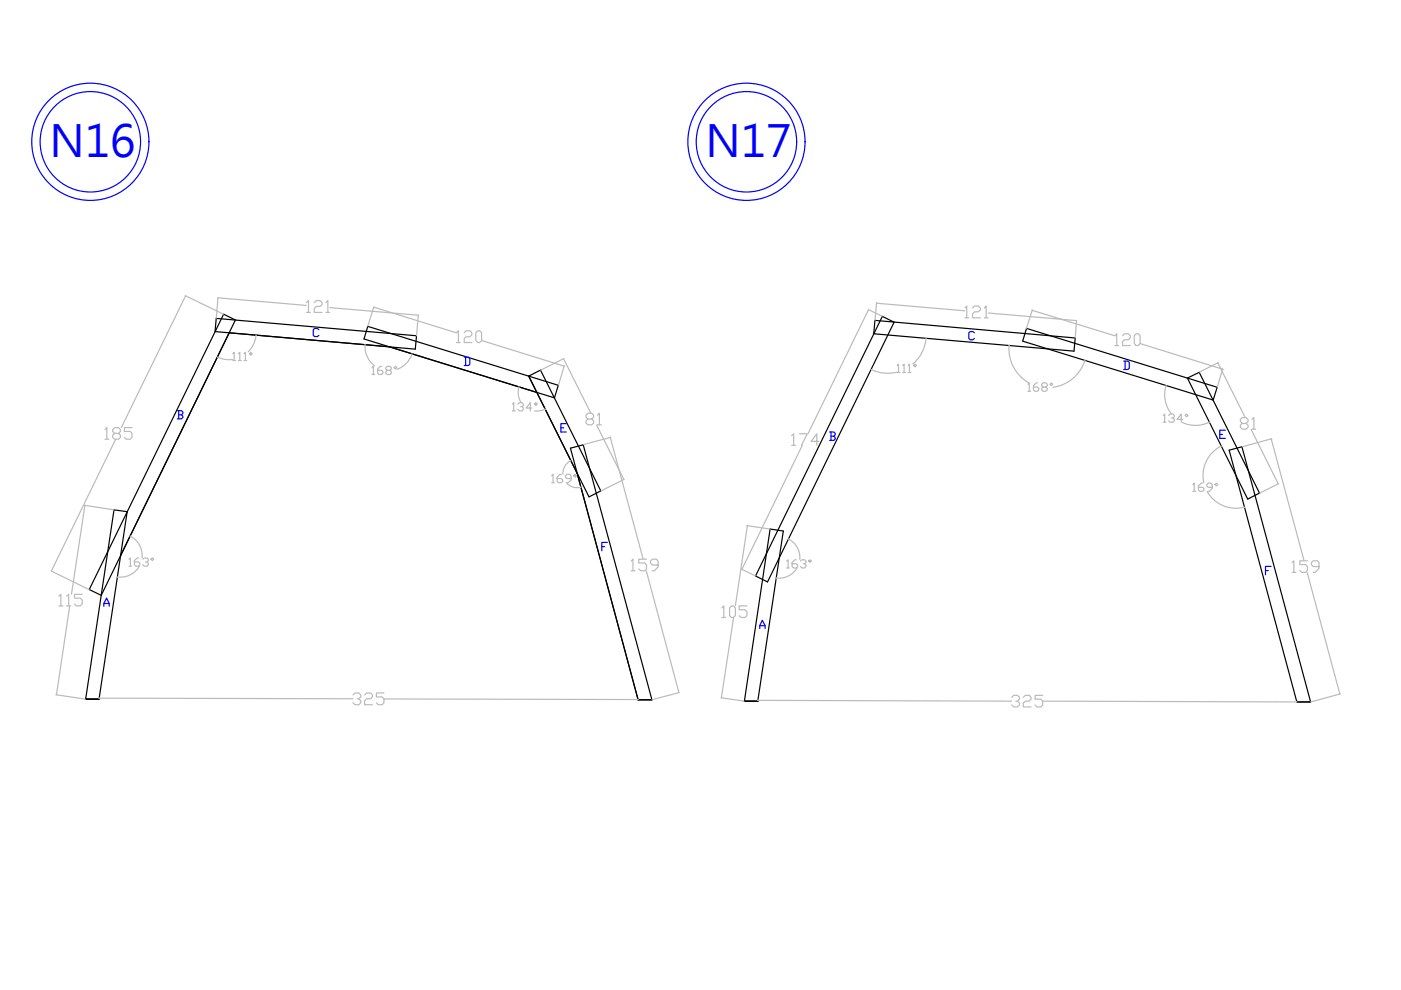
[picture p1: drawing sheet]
<svg xmlns="http://www.w3.org/2000/svg" width="297mm" height="210mm" viewBox="0 0 297 210" stroke-linecap="round" stroke-linejoin="round" font-family="sans-serif">
<defs><g id="words">
<g font-size="9.3" fill="#00f">
<text x="10.5" y="33.2">N16</text>
<text x="149.6" y="33.2">N17</text>
</g>
</g></defs>
<!-- layer: 0 -->
<g fill="none" stroke="#000" stroke-width=".25">
<path d="M45.8 67.5l42.5 3.7-.2 2.8-42.5-3.7zM78 69.2l40.4 12.5-.8 2.7-40.4-12.5zM82.5 73.5l-33.9-2.9-27.1 55.6-2.6-1.2 28.5-58.4 2.5 1.2-24.3 50M112.1 79.7l2.5-1.2 12.8 25.6-2.5 1.3zM185.5 67.9l42.5 3.8-.3 2.8-42.4-3.7zM187.1 67.1l2.5 1.2-26.9 55.1-2.5-1.3zM217.6 69.6l40.5 12.5-.9 2.7-40.4-12.5zM251.8 80.2l2.5-1.3 12.7 25.6-2.5 1.3zM24.2 108.1l2.8 .4-6 39.7h-2.8zM25.6 117.8h.1M122.4 100.4l12.9 48M163.3 112.2l2.8 .4-5.4 36.1h-2.9h2.9h-2.9z"/>
<path d="M18.2 148.2h.1M18.2 148.2h2.8M21 148.2h.1M135.3 148.4h.1M135.3 148.4h2.9M138.2 148.4h-2.9M138.2 148.4l-14.5-54.1-2.8 .7 14.4 53.4M275 148.8h.1M275 148.8h2.9l-14.6-54.1-2.7 .7 14.4 53.4h2.9"/>
</g>
<!-- layer: 5 -->
<g fill="none" stroke="#00f" stroke-width=".25">
<path d="M67.6 69.9l-.3-.3h-.6l-.3 .3v1.2l.3 .3h.6l.3-.3M98.4 75.7h.9l.3 .3v1.2l-.3 .3h-.9M98.7 75.7v1.8M206.6 70.6l-.3-.3h-.6l-.3 .3v1.1l.3 .3h.6l.3-.3M238.3 76.6h.8l.3 .3v1.1l-.3 .3h-.8M238.5 76.6v1.7M37.6 87.1h.9l.3 .3v.3l-.3 .3M37.9 88h.6l.3 .3v.2l-.3 .3h-.9M37.9 87.1v1.7M118.9 90.7h.6M120.1 89.8h-1.2v1.8h1.2M175.9 91.6h.9l.3 .3v.3l-.3 .3"/>
<path d="M176.2 92.5h.6l.3 .3v.3l-.3 .3h-.9M176.2 91.6v1.8M258.6 92.1h.6M259.8 91.2h-1.2v1.7h1.2M127.6 115.9h.6M128.8 115h-1.2v1.8M22 128.6v-.6l.6-1.2 .6 1.2v.6M22 128h1.2M161.1 133.3v-.6l.5-1.2 .6 1.2v.6M161.1 132.7h1.1M268.3 121h.6M269.5 120.1h-1.2v1.8"/>
<circle cx="19.2" cy="30.1" r="12.4"/>
<circle cx="19.2" cy="30.1" r="10.6"/>
<circle cx="158.3" cy="30.1" r="12.4"/>
<circle cx="158.3" cy="30.1" r="10.6"/>
</g>
<g fill="none" stroke="#bababa" stroke-width=".25">
<path d="M39.3 62.7l8.1 3.9M39.3 62.8l-13.6 27.8M46.1 75.7l1.6 .5h1.6M46.2 63.1l-.4 4.4M46.3 63.1l18.6 1.7M49.4 75l.3-.3v1.7M49.4 76.4h.6M50.5 75l.3-.3v1.7M50.5 76.4h.6M51.7 75l.3-.3v1.7M51.7 76.4h.6M53.2 74.7l.3 .3-.3 .3-.3-.3z"/>
<path d="M54.3 71.1l-.4 1.6-.6 1-.7 .9M65 64.2l.4-.5v2.5M65 66.2h.8M66.6 64.2l.5-.5h.8l.4 .5v.4l-.4 .4h-.8l-.5 .4v.8h1.7M69.1 64.2l.4-.5v2.5M69.1 66.2h.8M69.9 65.2l18.7 1.6M77.4 73.1a5.1 5.1 0 0 0 2 4.5M78.9 78l.3-.3v1.7M78.9 79.4h.6M79.2 65.1l-1.2 4.1M79.3 65.1l17.4 5.5"/>
<path d="M80.9 77.7h-.3l-.5 .5v.9l.2 .3h.6l.3-.3v-.3l-.3-.3h-.8M82.1 78.5l-.3-.3v-.2l.3-.3h.6l.3 .3v.2l-.3 .3h-.6l-.3 .3v.3l.3 .3h.6l.3-.3v-.3l-.3-.3M83.6 78l.3-.3 .3 .3-.3 .2zM87.3 75.1a5.1 5.1 0 0 1-3.1 3.2M88.7 66.8l-.4 4.4M96.8 70.6l.4-.5v2.5M96.8 72.6h.8M98.4 70.6l.4-.5h.9l.3 .5v.4l-.3 .4h-.9l-.4 .4v.8h1.6M100.9 70.6l.4-.5h.4l.4 .5v1.6l-.4 .4h-.4l-.4-.4zM102.2 72.2l17.4 5.4M119.5 76.1l5.8 11.5M119.5 76l-4.9 2.5"/>
<path d="M119.6 77.6l-1.2 4M184.1 65.6l2.9 1.4M184.1 65.7l-12.8 26.2M184.7 78.4a8.1 8.1 0 0 0 5.5 .5M185.8 64.2l-.3 3.7M185.9 64.3l18.7 1.6M190.2 77.5l.3-.3v1.8M190.2 79h.6M191.4 77.5l.3-.3v1.8M191.4 79h.6M192.6 77.5l.2-.3v1.8M192.6 79h.5"/>
<path d="M193.7 77.5l.3-.3 .3 .3-.3 .3zM196.3 71.8a8.1 8.1 0 0 1-2.8 5.4M204.6 65.3l.4-.4v2.5M204.6 67.4h.8M206.2 65.3l.4-.4h.8l.5 .4v.4l-.5 .4h-.8l-.4 .4v.9h1.7M208.7 65.3l.4-.4v2.5M208.7 67.4h.8M209.6 66.4l18.7 1.5-.3 3.7M213.9 73.3a8.2 8.2 0 0 0 4.2 7.8M218.9 65.7l-1.3 3.9M218.9 65.8l17.4 5.4M230 76.5a8.2 8.2 0 0 1-6.8 5.6"/>
<path d="M236.4 71.2l.4-.4v2.5M236.4 73.3h.8M238 71.2l.4-.4h.8l.4 .4v.4l-.4 .4h-.8l-.4 .4v.9h1.6M240.9 70.8h.4l.4 .4v1.6l-.4 .5h-.4l-.4-.5v-1.6zM241.7 72.8l17.5 5.5M258.2 77l5.8 11.5M258.3 76.9l-4 2M259.2 78.2l-1.1 3.9M22.3 91.1l.3-.4v2.4M22.3 93.1h.8M24.3 91.9l-.4-.4v-.4l.4-.4h.8l.4 .4v.4l-.4 .4h-.8l-.4 .4v.4l.4 .4h.8l.4-.4v-.4l-.4-.4M24.5 93.2l-13.6 27.8"/>
<path d="M28 90.7h-1.6v.8h1.2l.4 .4v.8l-.4 .4h-.8l-.4-.4M108.6 85.7l.3-.3v1.7M108.6 87.1h.6M109.8 85.7l.3-.3h.6l.3 .3v.3l-.3 .2h-.3M110 82.1l-.1 1.6 .6 1.6M110.7 86.2l.3 .3v.3l-.3 .3h-.6l-.3-.3M112.7 86.5h-1.2l.9-1.1v1.7M113.3 85.7l.3-.3 .3 .3-.3 .3zM115.5 86.8l-.8 .3h-1.4M121 97.7a3 3 0 0 0-1.7 2.8M124.6 88.8l-.4-.3v-.5l.4-.4h.9l.4 .4v.5l-.4 .3h-.9l-.4 .5v.4l.4 .4h.9l.4-.4v-.4l-.4-.5M126.5 90.1l5.7 11.5"/>
<path d="M126.7 88l.4-.4v2.5M126.7 90.1h.8M129.4 92.8l7 25.7M129.5 92.7l-5.8 1.6M167.9 92.4l.4-.4v2.4M167.9 94.4h.8M169.5 92h1.7l-1.3 2.4M170.1 94.4l-12.8 26.3M173.6 93.6h-1.6l1.2-1.6v2.4M217.9 81.5l.3-.3v1.8M217.9 83h.6M220 81.2h-.3l-.6 .6v.9l.3 .3h.6l.3-.3v-.3l-.3-.3h-.9"/>
<path d="M221.1 82.1l-.2-.3v-.3l.2-.3h.6l.3 .3v.3l-.3 .3h-.6l-.2 .3v.3l.2 .3h.6l.3-.3v-.3l-.3-.3M222.6 81.5l.3-.3 .3 .3-.3 .3zM246.6 88.1l.3-.3v1.7M246.6 89.5h.6M247.2 81.8a6.5 6.5 0 0 0 1.2 5.9M247.8 88.1l.3-.3h.6l.3 .3v.3l-.3 .2h-.3M248.7 88.6l.3 .3v.3l-.3 .3h-.6l-.3-.3M250.7 88.9h-1.1l.8-1.1v1.7M251.3 88.1l.3-.3 .3 .3-.3 .3zM256.3 89.5a6.5 6.5 0 0 1-5.7 .1M258.9 94.6a7 7 0 0 0-3.7 7.8M263.4 89.8l-.4-.4v-.5l.4-.4h.8l.4 .4v.5l-.4 .4h-.8l-.4 .4v.4l.4 .4h.8l.4-.4v-.4l-.4-.4"/>
<path d="M265.3 91l5.7 11.5M265.4 88.9l.5-.4v2.5M265.4 91h.8M269.5 93.1l7 25.8M269.6 93l-6.2 1.7M17.9 107.1l6.3 1M18 107.2l-2.8 18.8M27.3 118.6l.3-.3v1.7M27.6 113.7a4.6 4.6 0 0 1 2.5 4.5M29.4 118.3h-.3l-.6 .6v.8l.3 .3h.6l.3-.3v-.2l-.3-.3h-.9M30.3 118.6l.3-.3h.6l.3 .3v.3l-.3 .3h-.3M31.2 119.2l.3 .3v.2l-.3 .3h-.6l-.3-.3"/>
<path d="M32 118.6l.3-.3 .3 .3-.3 .3zM117 100.9l.3-.3v1.7M117 102.3h.5M119 100.6h-.3l-.6 .6v.9l.3 .2h.6l.3-.2v-.3l-.3-.3h-.9M120.1 102.4a3 3 0 0 0 3 .9M121.1 101.5h-.9l-.3-.3v-.3l.3-.3h.6l.3 .3v.9l-.6 .5h-.3M121.6 100.9l.3-.3 .3 .3-.3 .3zM132.3 101.6l-4.9 2.5M133.8 119l.4-.4v2.4M137.1 118.6h-1.7v.8h1.3l.4 .4v.8l-.4 .4h-.9l-.4-.4M139.5 119.8h-1.2l-.4-.4v-.4l.4-.4h.8l.4 .4v1.2l-.8 .8h-.4M158.4 111.4l4.9 .8"/>
<path d="M158.5 111.5l-2.6 16.9M166.8 118.9l.3-.2v1.7M167.2 114.3a4.4 4.4 0 0 1 2.4 4.3M168.8 118.7h-.3l-.6 .5v.9l.3 .3h.6l.3-.3v-.3l-.3-.3h-.9M169.7 118.9l.3-.2h.6l.3 .2v.3l-.3 .3h-.3M170.6 119.5l.3 .3v.3l-.3 .3h-.6l-.3-.3M171.5 118.9l.2-.2 .3 .2-.3 .3zM252.9 102.7l.3-.3v1.8M252.9 104.2h.6M255 102.4h-.3l-.6 .6v.9l.3 .3h.6l.3-.3v-.3l-.3-.3h-.9M255.9 104.2a7 7 0 0 0 7.9 3.3M257 103.3h-.8l-.3-.3v-.3l.3-.3h.5l.3 .3v.9l-.6 .6h-.2"/>
<path d="M257.6 102.7l.3-.3 .3 .3-.3 .3zM271.1 102.6l-4 1.9M273.9 119.3l.4-.4v2.5M277.2 118.9h-1.6v.8h1.2l.4 .4v.8l-.4 .5h-.8l-.4-.5M10.8 121.1l8.1 3.9M12.5 126.4l.4-.4v2.5M12.5 128.5h.8M14.1 126.4l.5-.4v2.5M14.1 128.5h.9M14.8 128.5l-2.8 18.8M17.4 126h-1.6v.8h1.2l.4 .4v.8l-.4 .5h-.8l-.4-.5M27.3 120h.6"/>
<path d="M29.5 120.1a4.6 4.6 0 0 1-4.6 2.2M133.8 121h.8M137 121.1l6.9 25.7M153 128.9l.5-.4v2.4M153 130.9h.8M155.1 128.5h.4l.4 .4v1.6l-.4 .4h-.4l-.4-.4v-1.6zM155.5 131l-2.5 16.9M157.2 120.7l3 1.4M158.4 128.5h-1.7v.8h1.2l.5 .4v.8l-.5 .4h-.8l-.4-.4M166.8 120.4h.6M169 120.4a4.4 4.4 0 0 1-4.4 2.1M273.9 121.4h.8"/>
<path d="M277.2 121.4l6.9 25.7M279.7 120.1h-1.3l-.4-.4v-.4l.4-.4h.9l.4 .4v1.2l-.9 .9h-.4M11.9 147.3l6.2 .9M21 148v.1M21 148l53.8 .2M74.8 147.3l.5-.4h.8l.4 .4v.5l-.4 .4h-.4M76.1 148.2l.4 .4v.4l-.4 .4h-.8l-.5-.4M77.3 147.3l.4-.4h.9l.4 .4v.5l-.4 .4h-.9l-.4 .4v.8h1.7M81.4 146.9h-1.6v.9h1.2l.4 .4v.8l-.4 .4h-.8l-.4-.4M81.4 148.2l53.8 .1M135.3 148.2v.2M144 146.8l-5.8 1.6"/>
<path d="M152.9 147.9l4.9 .8M160.7 148.4v.1M160.7 148.5l53.8 .2M214.5 147.9l.4-.5h.8l.5 .5v.3l-.5 .5h-.4M215.7 148.7l.5 .4v.4l-.5 .4h-.8l-.4-.4M217 147.9l.4-.5h.8l.4 .5v.3l-.4 .5h-.8l-.4 .4v.8h1.6M221.1 147.4h-1.6v.8h1.2l.4 .5v.8l-.4 .4h-.9l-.3-.4M221.1 148.7l53.8 .1M275 148.7v.1M284.1 147.1l-6.2 1.7"/>
</g>
<use href="#words"/>
</svg>
